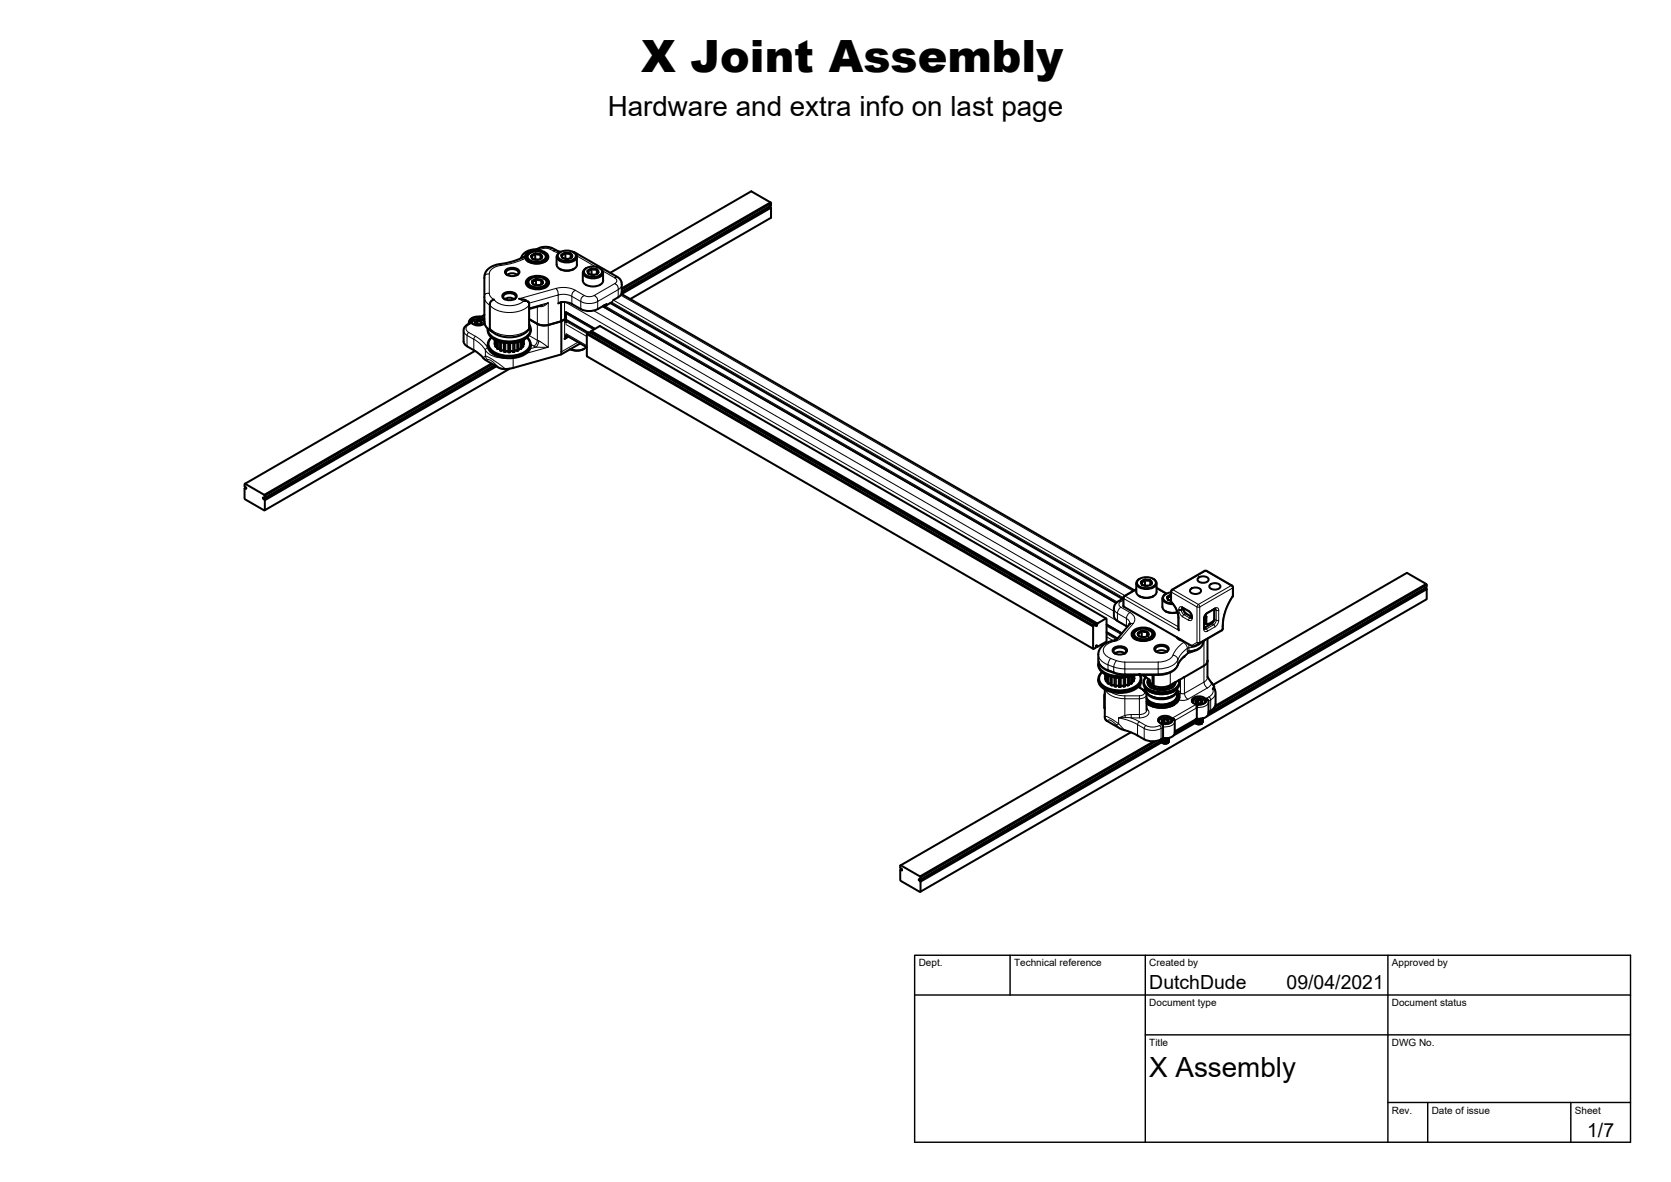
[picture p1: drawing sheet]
<svg xmlns="http://www.w3.org/2000/svg" width="420mm" height="297mm" viewBox="0 0 420 297" stroke-linecap="round" stroke-linejoin="round" font-family="sans-serif">
<defs><g id="words">
<text font-size="11.2" x="161.2" y="18.1">X Joint Assembly</text>
<g font-size="7">
<text x="152.8" y="29.1">Hardware and extra info on last page</text>
<text x="289" y="270.6">X Assembly</text>
</g>
<g font-size="4.9">
<text x="289" y="248.5">DutchDude</text>
<text x="323.5" y="248.5">09/04/2021</text>
<text x="399.1" y="285.7">1/7</text>
</g>
<g font-size="2.5">
<text x="231" y="242.9">Dept.</text>
<text x="255" y="242.9">Technical reference</text>
<text x="289" y="242.9">Created by</text>
<text x="350" y="242.9">Approved by</text>
<text x="289" y="252.8">Document type</text>
<text x="350" y="252.8">Document status</text>
<text x="289" y="262.9">Title</text>
<text x="350" y="262.9">DWG No.</text>
<text x="350" y="279.9">Rev.</text>
<text x="360" y="279.9">Date of issue</text>
<text x="396" y="279.9">Sheet</text>
</g>
</g></defs>
<!-- layer: Visible -->
<g fill="none" stroke="#000" stroke-width=".51">
<path d="M193.5 51.8l.2 .1M193.7 51.9l-37.4 21.6M193.7 51.9l.2 .3M193.7 50.9l.2 .2-37.6 21.7M193.7 50.9l-37.4 21.6M193.7 50.9l-4.8-2.8-35.5 20.5M193.9 52.2v2.5l-35.4 20.4M193.9 51.1v.6l-37.6 21.6M193.9 52.2l-37.6 21.7M120.6 79.6l.3 .1M120.7 79.6h-1.1l-1 .4-.6 .7-.1 .7M120.9 79.7v.1"/>
<path d="M121 79.8h-.2a1.99 1.99 0 0 0-2.3 1l.1 .3-1.3 .6-.7 .8v3.3a1.57 1.57 0 0 0 .8 1.2l2.6 1.6 2.3 2 3.2 1.9 1.6 .3M121 79.8l.8 .4M121.8 79.1l-.9 .6M126.5 73.9a2.42 2.42 0 0 1 3.4 .3 1.64 1.64 0 0 1-2.3 1.2 1.04 1.04 0 0 1-1-.4 1.04 1.04 0 0 1-.1-1.1zM126.7 74.1a2.12 2.12 0 0 1 3 .3l-.1 .5-.3 .3a1.93 1.93 0 0 0-2.4 0l-.4-.5zM127.2 67.9a2.42 2.42 0 0 1 3.4 .3 1.64 1.64 0 0 1-2.3 1.2 1.04 1.04 0 0 1-1-.4 1.04 1.04 0 0 1-.1-1.1zM127.5 69.1a2.17 2.17 0 0 1 2.6 0M127.6 69.1a.78 .78 0 0 1-.3-.9 .78 .78 0 0 1 .8-.5l.9-.1a.99 .99 0 0 1 1 .3 .99 .99 0 0 1 .3 1l-.3 .2M130.5 75.1l1.4 .2 1.1 .7 .1 6.6-.8 .9-1.1 .7-1.4 .4-1.6 .2-1.8-.2-1.2-.4-1.3-.7-.7-.8v-6.3l.2-.6 .8-.5M131.1 64.8l-2 .8-4.9 1.1-1.2 .7-.9 1-.3 1.1v11.3M132.4 64.7v.6M132.6 71.1v.6"/>
<path d="M132.6 70.2a3.9 3.9 0 0 1 5.4 .4 1.77 1.77 0 0 1-1.9 2l-1.3 .1a2.48 2.48 0 0 1-2.6-1.7zM133 63.8a3.1 3.1 0 0 1 4.2 .4 1.43 1.43 0 0 1-1.7 1.6h-.6a2.03 2.03 0 0 1-2.2-1.3zM133.1 70.3a3.1 3.1 0 0 1 4.3 .3 1.43 1.43 0 0 1-1.7 1.6h-.6a2.03 2.03 0 0 1-2.3-1.3zM133.1 63.6a1.1 1.1 0 0 0-.7 1.1 1.1 1.1 0 0 0 .7 1 3.4 3.4 0 0 0 4.3-.6 1.11 1.11 0 0 0-.6-1.5M133.2 77.4l-.1 .1M133.3 63.5l-.2 .2M133.4 63.5a1.23 1.23 0 0 0-1.1 1 1.23 1.23 0 0 0 .7 1.3M133.5 70a1.14 1.14 0 0 0-.9 1 1.14 1.14 0 0 0 .7 1.2 3.4 3.4 0 0 0 4.3-.7 1.11 1.11 0 0 0-.7-1.4M133.6 64.3l.4 .8M133.6 64.3v.4l.4 .4M133.6 69.9a1.23 1.23 0 0 0-1.1 1 1.23 1.23 0 0 0 .6 1.4M134.5 65.2l.7 .1"/>
<path d="M134.6 63.7l-.5 .5-.5 .1M134.6 63.7l.6 .3h.7l.4 .7-.5 .4M134.6 63.7v1.5M134.6 63.7l-.6 .2-.4 .4M134.6 63.7l1.3 .2M134.7 71.7h.7M134.8 70.1l-.5 .5-.5 .1 .4 .8M134.8 70.1l.6 .3 .7-.1 .4 .8-.5 .4M134.8 70.1v1.5M134.8 70.1l-.6 .2-.4 .4v.4l.4 .4M134.8 70.1l1.3 .2M135.4 62.9l-1.4 .1-1.1 .4-.7 .6-.2 .8"/>
<path d="M135.4 62.9a2.26 2.26 0 0 1 2.5 1.8 2.64 2.64 0 0 1-2.8 1.6 2.89 2.89 0 0 1-3.1-1.5M135.9 63.9v1.2M135.9 63.9l.4 .4a1.18 1.18 0 0 1-1.7 1l-.6-.2M136.1 70.3v1.2M136.1 70.3l.4 .4a1.18 1.18 0 0 1-1.7 1l-.6-.2M136.3 76.7l-3.2 .9M136.5 63.5a1.23 1.23 0 0 1 1.1 1 1.23 1.23 0 0 1-.7 1.3M136.6 63.5l.1 .2M136.6 69.9a1.23 1.23 0 0 1 1.2 1 1.23 1.23 0 0 1-.7 1.4M136.7 70l.2 .1M137.5 64.7v.6M137.7 71.1v.6"/>
<path d="M140 64.5v2M140.4 76.2l.8-.3a3.3 3.3 0 0 1 2.6 .5M140.5 63.6a3.1 3.1 0 0 1 4.2 .3 1.43 1.43 0 0 1-1.6 1.7h-.6a2.03 2.03 0 0 1-2.3-1.3zM140.7 67.6l.2 .1M140.7 63.5a1.1 1.1 0 0 0-.7 1 1.1 1.1 0 0 0 .7 1 3.4 3.4 0 0 0 4.3-.6 1.11 1.11 0 0 0-.7-1.4M140.9 63.4l-.2 .1M141 63.3l-2.7-1.1-1.8-.1-4 1.1-.9 .6-.6 1.1M141.1 76.1v4.7l.8-.5M141.1 75.9v.1M142 65.1h.7M142.2 63.5l-.5 .5-.5 .1 .3 .8M142.2 63.5l.6 .3 .7-.1 .3 .8-.4 .4"/>
<path d="M142.2 63.5v1.5M142.3 79.6l-.3 .7M142.3 79.8l-.3 .5M143.5 63.7v1.1M143.5 63.7a1.71 1.71 0 0 0-2.4 .6l.4 .5M143.5 63.7l.4 .4a1.18 1.18 0 0 1-1.7 .9l-.7-.2M143.8 76.4a7.4 7.4 0 0 0 4 1.8h.7a7.4 7.4 0 0 0 4-1.8M144 63.3l.6 .2 11.1 6.4 .6 1.1v2.5M144.1 63.4l.2 .1M144.3 67.6l-.6 .3-1.2 .2-1.6-.4M145.1 64.5v2a2.25 2.25 0 0 1-2.6 1.5 2.25 2.25 0 0 1-2.5-1.5M146.5 68.5l.1 2a2.25 2.25 0 0 0 2.5 1.5 2.25 2.25 0 0 0 2.6-1.5"/>
<path d="M147.1 67.6a3.1 3.1 0 0 1 4.2 .3 1.43 1.43 0 0 1-1.6 1.7h-.6a2.03 2.03 0 0 1-2.3-1.3zM147.3 71.6h.1M147.5 67.4a1.14 1.14 0 0 0-.9 1 1.14 1.14 0 0 0 .7 1.1 3.4 3.4 0 0 0 4.3-.6 1.15 1.15 0 0 0-.9-1.5M148.6 69.1h.7M148.7 67.5l-.4 .5-.6 .1 .4 .8M148.7 67.5l.7 .3 .7-.1 .3 .8-.4 .4M148.7 67.5v1.5M148.7 67.5l-.6 .2-.3 .4v.4l.3 .3M148.7 67.5a1.18 1.18 0 0 1 1.7 1 1.88 1.88 0 0 1-2.3 .3M150.1 67.7v1.1M150.9 71.6h.1M151.6 76.9l129.1 74.6"/>
<path d="M151.6 68.5v2M151.9 76.8l.6-.1-.7 .1M153.5 76.1l128.7 74.4M153.9 75.9l-1.4 .8M156.3 73.9l128.9 74.4M156.3 73.5a1.49 1.49 0 0 1-.8 1.2l-1.4 .8M118.3 80.9l-.4 .5M118.6 81.2h.1M118.6 81.2a2.54 2.54 0 0 0 3.3 .1M119.1 80.4l-.5 .8M119.2 80.4l-.1 .1M119.4 88.2l-57.8 33.4"/>
<path d="M119.4 80.9l.3 .5M119.5 80.9l.2 .5M120 81.5h.4M120.1 80.6l-.7 .3M120.1 80.6l.8 .1 .2 .5-.3 .2M120.1 80.6v.9M120.1 80.6l-.6 .3M120.1 80.6l.8 .1M120.9 80.7v.7M120.9 80.7l.2 .1a.8 .8 0 0 1-.5 .8 .8 .8 0 0 1-.9-.2M121.4 80.4v.1M121.4 80.4l.4 .3"/>
<path d="M121.8 80.8l.1 .7 .4 .8 1.4 1M121.8 80.9a1.97 1.97 0 0 0-3.1 0l.1 .5M121.8 81.1l-.1 .3M122.6 86.6a3 3 0 0 0 2.7 3 7.3 7.3 0 0 0 7.8-1.6l.4-1.4M122.6 82.7a3 3 0 0 0 2.7 3.1 7.3 7.3 0 0 0 7.8-1.6l.4-1.5M123.6 84.8a2.29 2.29 0 0 0 1.1 3.9 7.8 7.8 0 0 0 7.9-.8 2.04 2.04 0 0 0-.1-3.1 2.31 2.31 0 0 1 .9 2.3 2.31 2.31 0 0 1-1.8 1.8 8 8 0 0 1-8.3-.9 2.07 2.07 0 0 1 .3-3.2zM123.6 91.4l-57.1 33M123.8 91.5l-57.2 33.1-.1-.2M124.2 85.3a8.1 8.1 0 0 0 7.7 0M124.3 91.8l-57.7 33.3v-.5M124.4 86.4l.1 .1M124.4 85.4v1"/>
<path d="M124.5 91.9l-58.1 33.5M124.5 87l.2 .2 .3-.1M124.5 87h.1M124.5 85.5v1.5M124.5 86.5h.1M124.8 92.1l-58.2 33.6v2.5M125 87.5v.1M125 85.7v1.9M125 87.6l.8 .1M125.8 88l.2 .2M125.8 85.9v2.1M126.7 88.3l.4 .1 .4-.2 .3 .2"/>
<path d="M126.7 86.1v2.3M126.7 88.1l-.7 .1M127.8 86.2v2.3M127.8 88.5h.5M128.2 92.7l-61.7 35.6-4.9-2.8-.1-2.7 .3-.3M128.3 86.2v2.3M129.4 88.3l-.4 .1-.4-.2-.3 .2M129.4 86.1v2.3M129.4 88.1l.7 .1M130.3 85.9v2.1M130.4 88l-.3 .2M131.1 87.6l-.7 .1"/>
<path d="M131.1 87.5v.1M131.1 85.7v1.9M131.6 85.5v1.5M131.6 87l-.2 .2-.3-.1M131.6 86.5h.1M131.6 87h.1M131.7 86.4l-.1 .1M131.7 85.4v1M133.1 80.2l2.4 1.4 1.4 .2 1-.1M133.1 81.5a2.26 2.26 0 0 1-1.3 3.4 7.9 7.9 0 0 1-8.6-.8l-.5-1-.1-.5M141.1 80.8l-3.2 .9M141.1 80.7v7.7"/>
<path d="M141.2 88.4l-.1 .7M142 80.3l-.9 .4-3.2 1M142.3 81.1v-2.6l7.2 4.2M142.3 80.4l5.6 3.2M142.9 84.6l-.9 .6 .3-.4v-.6l5.3 3.1M145.9 86.3l-4.8 2.8-12.1 3.4-1.9 .2M147.4 87.2a3.7 3.7 0 0 1-4 .5 3.6 3.6 0 0 0 3.5 0M147.6 84v5.5l127.2 73.5 .7-.2 .1-.5 .2-.2v.3l-.2-.1M147.7 83.7l127.3 73.5-.2 .2-127.2-73.4zM147.7 83.7l.5-.3 127.3 73.5-.5 .3M148.5 83.7v-.2l127.3 73.5v.2l-.3-.3M148.6 83.2l-.1 .3"/>
<path d="M61.6 121.6l-.1 .6 .4 .4v.2l-.2-.1 .2-.1M61.6 121.6l4.9 2.8M61.7 122.7h-.2M66.2 125l.2 .2-.2 .1zM66.2 125.3l.2 .1M66.4 125.4l.2 .3M66.5 125.1h.1M274.8 157.4v5.6M275.5 157.1l.1 .3 .2-.2M275.9 156.7l-.1 .3M278.1 155.4l-2.2 1.3-127.2-73.5 2.1-1.3 127.3 73.5 .1 5.7-.1 .2-2.2 1.2-.3-.1M278.2 157l3.9 2.2"/>
<path d="M278.2 158.8l2.8 1.7M282.4 152.3l.2 .2M282.4 150.4l-1.5 .9-.6 .7-.2 .7v2.1a1.57 1.57 0 0 0 .9 1.2l2.5 1.5M282.6 152.5l17 9.8M284.1 156.6l-3.3 4.1-2.5 .8-1.4 1.1-.7 1.3v2.2l.4 1 .7 .8 1 .5 2 .8 1.8 .4h4.5M284.9 159.5v.6M284.9 158.6a3.9 3.9 0 0 1 5.4 .4 1.77 1.77 0 0 1-1.9 2l-1.3 .1a2.48 2.48 0 0 1-2.6-1.7zM285.5 158.7a3.1 3.1 0 0 1 4.2 .3 1.43 1.43 0 0 1-1.7 1.6h-.5a2.03 2.03 0 0 1-2.3-1.3zM285.7 158.5a1.1 1.1 0 0 0-.8 1 1.1 1.1 0 0 0 .8 1.1 3.4 3.4 0 0 0 4.2-.7 1.11 1.11 0 0 0-.6-1.4M285.7 148.8a2.25 2.25 0 0 0 2.6 1.4 2.25 2.25 0 0 0 2.5-1.4M285.7 148l-3.1 1.9-.2 2.4M285.7 146.6v2.2"/>
<path d="M285.8 158.4l-.2 .1M286.1 159.1l.4 .8M286.2 145.7a3.3 3.3 0 0 1 4.4 .4 1.5 1.5 0 0 1-1.7 1.7h-.6a2.12 2.12 0 0 1-2.4-1.4zM286.2 158.2a1.32 1.32 0 0 0-1.3 .9 1.32 1.32 0 0 0 .6 1.5M286.4 149.8l1.9 .5 1.7-.4M286.6 145.5h-.1a1.1 1.1 0 0 0-.8 1.1 1.1 1.1 0 0 0 .8 1 3.4 3.4 0 0 0 4.2-.7 1.12 1.12 0 0 0-.8-1.4M286.9 146.2l.4 .8M287.1 158.6l-.5 .4-.5 .1M287.1 158.6l.6 .2h.7l.4 .7-.4 .4M287.1 158.6v1.4M287.8 147.2h.7M287.9 145.7l-.5 .4-.5 .1"/>
<path d="M287.9 145.7l.6 .2h.7l.4 .7-.4 .5M287.9 145.7v1.4M287.9 145.7l-.6 .2-.4 .3M287.9 145.7l1.3 .2M288.4 158.8v1.1M288.4 158.8a1.88 1.88 0 0 0-2.3 .3M288.4 158.8l.4 .3a1.18 1.18 0 0 1-1.7 1l-.8-.4-.2-.6M288.7 158.2a1.32 1.32 0 0 1 1.3 .9 1.32 1.32 0 0 1-.6 1.5M289.1 158.4l.1 .1M289.2 145.9l.4 .3a1.18 1.18 0 0 1-1.7 1l-.8-.4-.2-.6M289.2 145.9v1.1M290 159.5v.6"/>
<path d="M290 149.8l-.1 .1M290.8 146.6v2.2M290.8 147.7l2.5 1.5M292.3 150.4v2.1a2.36 2.36 0 0 0 2.8 1.5l1-.2M293 153.6l.1 .1M293.1 149.3a1.2 1.2 0 0 0-.8 1.3 1.2 1.2 0 0 0 1.2 1l1.5 .2M293.1 153.7l1.4 .3 1.6-.1M293.5 150l.4 .8M293.5 150v.4l.4 .4M293.6 149.8l.8-.3-.4 .4-.5 .1zM293.9 150.8l.5 .2M294.4 148.6l.2 2.8"/>
<path d="M294.4 148.9a1.81 1.81 0 0 0-2 1.4 2.21 2.21 0 0 0 2.4 1.3M294.4 148.6l.3-.4 8.4-4.8 6.7 3.7 .2 .5v2.1l-1.3 2.3-.7 2-.4 1.9-.1 2.1M294.6 151.4l.8 1.1 .7 1.6 .3 4.3M297.2 152.7l2 1.1 .4 .8v.7M297.5 152.8l.1 .6 .4 .6 1.7 1M299.3 148.1a1.83 1.83 0 0 1 2.7 .2 1.57 1.57 0 0 1-2.7 .5l-.1-.5zM301.2 145.3a1.83 1.83 0 0 1 2.7 .2 1.57 1.57 0 0 1-2.7 .5l-.1-.5zM302.9 154.8l.4 .1M303 154.7l.3 .2M303.3 154.9l-.1 .6M303.3 154.9v1.9M304.2 147a1.83 1.83 0 0 1 2.7 .2 1.57 1.57 0 0 1-2.7 .5l-.1-.5z"/>
<path d="M305.1 156.1l-1.3 .7-1-.2M305.3 153.1v2.4l-.2 .6-.5 .6-1.8 1.1M305.6 153l-2.2 1.2-.5 .5-.1 .5v2.9M307.5 158l-.3 .4-6.8 3.9h-.8M358.4 147.7l.1 .1-54.6 31.6M358.5 147.8l.2 .3M358.6 146.8l.1 .2-53.4 30.8M358.7 147v.5l-54.8 31.7M275.8 162.4l.1 .2M276.2 170.7a3 3 0 0 0 2.6 3 7.3 7.3 0 0 0 7.8-1.6l.3-.5 .1-.9M276.2 167.2a3.9 3.9 0 0 0 3.8 2.9l2.9 .1 2.1-.6a8.2 8.2 0 0 1-7.1-.1M276.2 166.8v.4"/>
<path d="M276.2 166.3a3 3 0 0 0 2.8 3.3l2.8 .3 2.2-.3M276.9 162l.4 .2M277.7 169.4l.2 .1M277.8 173.3v7.1l.2 .5 3.8 2.3 2.7 .9 1.5 .7a5.3 5.3 0 0 0 5.9 1l.5-.3v-2.8l-.2-.7M277.8 174.3l-.2 .5v3l.2 .3M277.9 169.5l.1 1.1M278 169.6v1.5M278 171.1l.1 .1M278 171.1h.1M278.5 169.8v1.9M278.5 171.7h.1M278.5 171.2h-.4"/>
<path d="M278.5 171.7l.3 .1h.5M279.3 170v2.1M279.3 172.1l.9 .1M279.9 163a2.42 2.42 0 0 1 3.5 .3 1.64 1.64 0 0 1-2.3 1.2 1.04 1.04 0 0 1-1.1-.4 1.04 1.04 0 0 1-.1-1.1zM280.2 170.3v2.1l.4 .1 .4-.2 .3 .2M280.4 164.2a.78 .78 0 0 1-.4-.9 .78 .78 0 0 1 .9-.5l.9-.1a.99 .99 0 0 1 1 .3 .99 .99 0 0 1 .2 1l-.2 .2M281.3 170.3v2.3M281.8 170.3v2.3h-.5M282.8 164.2a2.19 2.19 0 0 0-2.5 0M282.9 172.2h.6M282.9 170.3v2.1l-.4 .1-.4-.2-.3 .2M283.9 170v2.1l-.4 .1"/>
<path d="M284.6 171.7l-.2 .1h-.5M284.6 169.8v1.9M284.6 171.7h.1M285.1 170.6h.1M285.1 169.6v1.5M285.1 171.1h.1M285.1 171.1l-.2 .2-.3-.1M285.2 170.6h-.1M285.2 169.6v.9M285.2 170.5v.1M286.2 172.6l1.5 .8 .6 .9v4.2M286.5 169.4l.1 .2"/>
<path d="M286.7 169.6a2.33 2.33 0 0 1-1.5 3.4 7.8 7.8 0 0 1-8.6-1.1 2.06 2.06 0 0 1 .5-3 2.2 2.2 0 0 0 .8 3.7 7.6 7.6 0 0 0 8.4-.8 1.89 1.89 0 0 0 .2-2.2M287 160.1h.7M287.1 169.6l2 1.3M287.5 171.5a2.46 2.46 0 0 0 2 2.5 6.4 6.4 0 0 0 6.7-1.1l.3-.5v-.9M288.1 170.2a1.84 1.84 0 0 0 .7 3.1 6.7 6.7 0 0 0 7.2-.5 1.69 1.69 0 0 0 .4-1.9M288.1 173.3a2.98 2.98 0 0 0 3.1 2.2 4.7 4.7 0 0 0 4.6-1.7l.2-.5M288.1 173.2v.1M288.1 173.5v.5M288.1 170.2a1.83 1.83 0 0 0 .8 3 6.2 6.2 0 0 0 7.3-.9l.3-.9-.1-.5M288.1 173.4a2.91 2.91 0 0 0 3.1 2.3 5 5 0 0 0 4.6-1.5l.1-.8M288.2 173.6l-.2 .2zM288.3 176.2a6.3 6.3 0 0 0 7.7-.2 1.66 1.66 0 0 0-.1-2.4 1.87 1.87 0 0 1-.8 3.2 6.8 6.8 0 0 1-6.8-.5"/>
<path d="M288.7 170.6a1.64 1.64 0 0 0 1.3 2.5 5 5 0 0 0 5.4-.9l.2-.8M288.9 177.1a7 7 0 0 0 6.3 0M288.9 173.7h.1M288.9 170.7a1.44 1.44 0 0 0 .7 2.2M288.9 170.8l-.3 .7M288.9 173.7a6.9 6.9 0 0 0 6.3 0M289.3 174.9a5.8 5.8 0 0 0 5.4 0M289.8 169.6v2.4M290.1 169.6v2.7l1.8 .4 1.8-.3 4.1-2.3M290.4 162.6a2.42 2.42 0 0 1 3.5 .3 1.64 1.64 0 0 1-2.3 1.2 1.04 1.04 0 0 1-1.1-.4 1.04 1.04 0 0 1-.1-1.1zM290.8 163.9a.78 .78 0 0 1-.3-1 .78 .78 0 0 1 .9-.5l.9-.1a.99 .99 0 0 1 1 .3 .99 .99 0 0 1 .2 1l-.2 .3M293.3 163.8a2.19 2.19 0 0 0-2.5 0"/>
<path d="M294.8 174.9h-.1M295 171.7a3.9 3.9 0 0 1-5.2 .9 1.5 1.5 0 0 1-.7-1.7 1.64 1.64 0 0 0 .9 1.3l.1 .1M295.2 173.7h.1M295.5 171.4v.1M295.5 171.5l-.4 .9-.6 .5M295.8 160.1l.5 .5 1.2 .5M296 173.5a2.67 2.67 0 0 1-2.6 3.4 4.9 4.9 0 0 1-5.1-1.5M296 173.2v.1M296 174.4a2.26 2.26 0 0 1-2.2 2.5 5.3 5.3 0 0 1-5.5-1.3M296 160.2l.6 .6M296.5 160.5l.6 .3M296.5 175.3a3.7 3.7 0 0 1-3.9 2.5h-1.4l-1.3-.3-1.6-.8"/>
<path d="M296.5 174.9v.4M297.8 165.1l-.2-.1-.9 1.2-1.1 1.8-1.6 1.1-2.1 .5h-5.3M299.8 175.7a2.43 2.43 0 0 1 3.4 0 1.29 1.29 0 0 1-1.7 1.4l-.6-.1a1.5 1.5 0 0 1-1.2-1zM299.8 176.4v.1M300 176.6a1.01 1.01 0 0 1 1.3-1.2l.7 .1a.89 .89 0 0 1 .9 1.1M300.3 175.7l-.5 .7M300.4 175.7h-.1M300.6 176.2l.2 .5M300.8 176a.92 .92 0 0 1 1.5 .4 .95 .95 0 0 1-1.7-.2zM300.8 177l.1 .7M300.9 177.8v2.8M300.9 177.7v.2"/>
<path d="M301.1 177.2l-.2 .6M301.2 176.8h.4M301.2 175.9l-.6 .3M301.2 175.9l.9 .1 .2 .5-.3 .2 .1-.7M301.2 175.9v.9M302.5 161.5l-.3 .9-.7 .7-.9 .4-1.2 .3M302.6 175.7h.1M302.6 175.7l.5 .7M302.7 167.3l-4.9 2.8M303.2 175.6l.5 .2 .1 .4 .1 3.1a2.39 2.39 0 0 1-3 1.3M303.6 179.9l55.1-31.8v2.5l-127.2 73.5v-2.5M303.6 166a1.48 1.48 0 0 1-.9 1.3"/>
<path d="M303.6 166v.1M303.6 170.1l1.1 1.6M303.6 160.5v9.7M304.7 171.7l.6 .8M305 172.1l48.8-28.1 4.8 2.8-53 30.6M305.3 172.8l.3 1.3v2.8a2.56 2.56 0 0 1-1.7 2M305.3 172.5l-.4 .7M305.3 172.5v.5M284.4 184l-58 33.5v.6l.2 .2M290.1 186.3l-58.8 33.9-4.8-2.7M290.7 186.2l-59.2 34.3-.2-.3M291.7 181.6l-.2-.3a1.46 1.46 0 0 1 2.1-1 .81 .81 0 0 1 .8 .5 .81 .81 0 0 1-.1 .8"/>
<path d="M291.8 180.6l-.5 .7M291.9 180.5l-.1 .1M292.1 186l-60.6 35v-.5M292.1 186.2l-60.9 35.1-.2-.1M292.1 186.3h.1M292.1 186.5l-60.6 35.1M292.5 185.5l.7 .1h-.6M292.6 186.8h.6M292.6 186.5h.6M292.6 186h.6M292.6 185.8h.6M292.7 181.6l.4 .1"/>
<path d="M292.8 180.7l-.7 .3 .3 .5M292.8 180.7l.8 .1 .2 .5-.3 .3 .1-.8M292.8 180.7v.9M292.8 180.7l-.6 .3 .2 .5M292.8 180.7l.8 .1M293.2 186.3h-.6M293.6 180.8l.2 .2a.8 .8 0 0 1-.5 .7 .8 .8 0 0 1-.9-.2M293.8 185.5l-.6 .3-.9-.2M293.8 186.5l-.6 .4-.8-.2M293.8 185.5l-.7 .3-.9-.2M293.9 186.1l-.2 .4-.7 .3-.7-.1-.2-.5M293.9 185.9l-.2 .4-.6 .2-.8-.1-.2-.4"/>
<path d="M293.9 185.6l-.2 .5-.7 .2-.7-.1-.2-.5M293.9 185.4l-.2 .4-.5 .2h-.7l-.4-.3M293.9 186.2l-.3 .4-.5 .2-.7-.1-.3-.4M293.9 186l-.3 .4-.6 .2-.7-.2-.2-.3M293.9 185.7l-.2 .4-.6 .2-.7-.1-.3-.4M293.9 185.5l-.2 .3-.5 .3-.6-.1-.5-.3M293.9 185.5h.1M294.1 180.5l.1 .1M294.1 185.4l-.2 .1M294.1 180.6l.5 .7M294.7 180.6a2.26 2.26 0 0 0-3.5 0 1.33 1.33 0 0 0 1.8 1.4 1.28 1.28 0 0 0 1.7-1.4l.5 .2M294.9 180.7l.3 .1 .2 .4v3a2.39 2.39 0 0 1-3 1.3"/>
<path d="M300.6 181.2v.1M300.6 181.3l-5.2 3M300.6 181.6l-5.5 3.2M300.9 180.6h1M300.9 180.6l-5.5 3.2M301.1 181.9h.6M301.1 181.4h.6M301.1 181.2h.6M301.1 181h.6M301.1 180.7h.6M301.7 181.7h-.6M302 180.6h-1.1"/>
<path d="M302.3 181.6l-.5 .4-.9-.1M302.3 180.6l-.8 .4-.8-.3M302.3 180.6l-.7 .4-.9-.2M302.3 181.3l-.1 .4-.6 .2-.8-.1-.2-.4M302.3 181l-.1 .5-.7 .2-.7-.1-.2-.5-5.2 3M302.3 180.7l-.1 .5-.6 .2-.8-.1-.2-.4M302.4 180.6l-.2 .4-.6 .2-.7-.1-.3-.3M302.4 181.4l-.2 .3-.7 .3-.7-.2-.2-.3M302.4 181.1l-.2 .4-.6 .2-.7-.1-.3-.3M302.4 180.9l-.2 .3-.6 .3-.8-.1-.2-.4M302.6 180.5l-.4 .5-.5 .2h-.8l-.3-.4M226.6 218.6l.2-.1v.2z"/>
<path d="M226.6 218.4l.2 .1M226.6 218.6h-.2M226.7 218.4l-.3 .2 .1 2.8 4.8 2.8 .2-.1M231.3 221.3l.2 .3M231.4 221l-.4-.1v.3l.5-.2"/>
</g>
<!-- layer: Visible Narrow -->
<g fill="none" stroke="#000" stroke-width=".25">
<path d="M120.8 79.8a1.98 1.98 0 0 0-2.5 .9l.3 .4M121.8 79.3l-.8 .5M123 68.8l-.9 .2-.3 .8M123 68.8v4.9M125.8 66.3l.2 .4-1.5 .4-.9 .6-.4 .4-.2 .7M130.9 64.9l.6 .3-2.8 1-2.7 .5M132 64.4l-.7 .1-.2 .3h.9l-.5 .4M132.7 75.8l-1.1-.1 1.1 .2 .3 .8M133 76.7l.1 5.7M133.1 76.6l-.1 .1M133.1 77.6l.1-.2 4.7-1.3v11.2l-5.5 1.5M134.7 62.6v.3"/>
<path d="M135.1 77.1v8.4M135.5 77h.2M135.7 76.9v.1M136.3 76.7l1.6-.6-1.2 .8-1 .1M138.3 62.6l.9 .5 .7-.2M138.9 62.4l-.6 .2-1.5-.2-.9 .3-.6-.2 .6 .2-.5 .2-.4-.3M139.2 63.1l1.3 .5M139.8 72.5l-9.3 2.6 1.1 .6-1.3 .8-1.4 .3h-1.8l-1.8-.6-1.8-1.5-.5-1-.9 .1-.3 .5 .1 1.1 .7 .9 1.8 1.4 2 .7 2.2 .1 1.6-.2 1.6-.6 1.2-1M141.4 75.9l-1 .3v-2.1l-7.4 2.1M141.9 75.9l.1 9.3M142.3 76l141.2 81.5M142.3 78.3l7.4 4.3"/>
<path d="M142.3 78.8l6.9 4M144.5 63.6h.3M144.7 72.9l-2.2-.6-1.4-.1-1.3 .3 .4 .6 .2 1 1.6-.1 1.8 .5v1.9M145 64.3l4.7 2.7M146.9 74.3l-2.2-1.4-.6 .4-.3 .5v.7l2.2 1.3v1.9M149.3 78.1l130.8 75.5M149.4 74.3l-1.1 .3-1.4-.3-.7 .6-.2 .9 1.8 .5 1.3-.1 1.2-.4v1.9M151.4 77l129.2 74.6M151.5 68.1l3.1 1.7M152 76.8l128.9 74.5M152.5 76.4v.3M153.5 76.1l128.8 74.4"/>
<path d="M153.8 76l128.8 74.4 .3-.6M154.1 75.5h.1M154.2 75.4l128.7 74.3M154.6 69.8l.5 .6-.1 .5-.4 .4 .7 .5 .1 1 .7-.6 .2-.6M154.6 71.3l-5.2 3 .7 .6 .2 .9 5.1-3v1.9M155.3 69.6l-.7 .2M156.1 74.2l128.8 74.3M116.6 83.1a1.49 1.49 0 0 0 .8 1.2M117.4 84.3l1.7 1v2.7M117.4 84.3v2.7M117.6 81.6h.3M117.9 83.6l2.8 1.7 1.3 1.2 .6 .9"/>
<path d="M117.9 81.6a1.03 1.03 0 0 0-.7 1 1.03 1.03 0 0 0 .7 .9M117.9 83.5l-.5 .8M117.9 81.1v.3M118.6 81.2l-.7 .4M119.6 84.5l-.5 .7 2 1.5 .9 1.3M121.8 80.8l.4 1.2 1.2 .9M122 89.4l.6 1-.3 .2M122 88a5.8 5.8 0 0 0 5.2 2M122 89.5a18.2 18.2 0 0 1 5.1 3.2M122 88v1.5M122.1 89.4l-.7 .5M122.6 90.4a1.6 1.6 0 0 1 1.6 .7l1.1 1.3"/>
<path d="M122.6 87.4l-.5 .3v.3M122.6 87.4l.2 .3M123.2 82.5a7.5 7.5 0 0 0 9.8 0l-.1 .4M124.4 85.4v1.1M124.5 85.4v1.6M124.6 85.5v1.7M124.7 85.6v1.6M125 85.7v1.9M125.2 85.7v2M125.3 85.8v1.9M125.8 85.9v2.2M126 86v2.2"/>
<path d="M126.2 86v2.1M126.8 86.2v2.2M127 86.2v2.2M127.2 86.2v2.2M127.9 86.2v2.3M128.2 86.2v2.3M128.9 86.2v2.2M129 90v2.5M129.1 86.2v2.2M129.3 86.2v2.2M129.9 86v2.1M130.1 86v2.2"/>
<path d="M130.3 85.9v2.2M130.8 85.8v1.9M130.9 85.7v2M131.1 85.7v1.9M131.3 85.6v1.6M131.5 85.5v1.7M131.6 85.4v1.6M131.7 85.4v1.1M133 84.3l2.1 1.2M133.4 86.5l.9 .5M135.1 85.5l.4 .2M135.1 85.5l-.1 .7-.7 .8"/>
<path d="M135.5 85.7l-.2 .7a.83 .83 0 0 1-.7 .8l-.3-.2M135.5 85.7l2.4 1.6-3.1-.1-1.5 .4M142.3 83.8l5.3 3.1M142.3 81.5l5.3 3.1M142.3 80.8l5.3 3M142.3 80.4l5.6 3.2M145.3 86l-4.2 2.4M278.2 156.8l4 2.3M278.2 157.3l3.7 2.1M278.2 159.2l2.6 1.5M278.2 158.9l2.8 1.6M280.1 152.9a1.49 1.49 0 0 0 .9 1.2"/>
<path d="M281 154.1l2.2 1.3M281 154.1v1.9M281.2 151.1l.6 .1M281.8 152.6l2.3 1.3M281.8 151.1a.77 .77 0 0 0-.5 .8 .77 .77 0 0 0 .5 .7M281.8 152.6l-.5 .5-.3 1M282.4 150.8l-.6 .4M282.6 152.5v-2.1l13.8 8v-3.1M282.7 149.8h.2M282.9 149.8l13.4 7.7M283.2 155.4a1.49 1.49 0 0 1 .9 1.2M283.2 155.4v2"/>
<path d="M284.1 153.9a1.76 1.76 0 0 1 .8 2.8M284.1 153.9l-.5 .5-.4 1M284.9 156.7l-3.1 3.7M284.9 156.7h-.5l-.4 .2M285.7 148.2l-2.8 1.6M290.8 147.9l2.3 1.4M294.4 151l.2 .2M294.6 151.3v-2.5l6.4 3.7v8.9M294.6 151.3l1.2 1.6 .5 1.2 .1 1.2M294.6 151.2v.2M294.7 148.2h.2l-.3 .6-.2-.2M296.3 155.1l.1 .3"/>
<path d="M296.4 153.1v.2h.6M296.4 153.1h.6M296.4 153.3l.2 .8 .8 .9M297 153.1v.2M297 153.3l.2 .7 .5 .4-.4 .6 1.9 1 .5-.3v-.6M297.2 152.7l-.2 .4M297.3 152.6l1.5 .8M297.4 152.6v.3M297.4 152.6l-.7-.1-.3 .6M297.4 152.9v.2M297.4 152.9l-.4 .2M297.4 153.1l-.4 .2"/>
<path d="M297.4 153.1l.4 .9 .5 .2M297.5 152.8l-.1 .1M297.6 152.9l-.2 .2M298.8 153.4l.1 .2M298.8 153.4l.6 .6 .4 1.1M299.2 155.3l-.4 .6M299.2 155.3h.4M299.6 155.1l-1.6-.9-.3 .3 1.4 .8M299.6 155.1l-.5 .2M299.6 155.1h.1M299.7 154.9l.1 .2M299.7 155l-.1 .1"/>
<path d="M299.8 155.1v.2M302.8 155.7l.4-.2v1.3M302.8 156.7h.2M302.8 157.8h.1M302.8 155.4l-.1 .1M302.9 143.5h.2M302.9 157.9l.4 .2M302.9 157.9l-.2 .2M303.1 143.5l-8.2 4.7 6.4 3.7 8.2-4.7M303.1 143.5l6.4 3.7M303.3 158.1h-.5M303.3 158.1l.3 .5-.4 .1-.5-.2v-.4"/>
<path d="M303.4 143.5h-.3M303.6 153.9l-.6 .5-.3 .8-.1 2.9M303.6 153.9l-.1 .2M304.1 156.7h.3M304.4 156.7l-.8 .2-.8-.1M304.6 156.7h.2M304.8 156.8l.4 .2-1.9 1.1M304.8 156.8l-1.9 1.1M304.9 156.4l-.5 .3M305.3 155.5l.1 .2M305.3 153.1l.1 .1M305.4 153v.2"/>
<path d="M305.4 153.1v2.6M305.4 155.7l.4 .2M305.4 153.1l.4 .3M305.4 155.6l-.2 .7-.4 .5M305.5 152.8l-1.9 1.1M305.5 157.6l-1.9 1M305.5 152.8h.7l.2 .6M305.5 152.8l-.1 .2M305.6 153l.2 .4M305.8 153.4v2.5M305.8 155.9h.6M305.8 153.4h.6"/>
<path d="M305.8 155.9l-.2 .6-.4 .5 .3 .5M306.4 153.4v2.5M306.4 155.9l-.1 .7-.8 .9M307.3 158.2l-5.6 3.2M307.3 157.4v.8M307.3 158.2l-.1 .2M307.5 158l-.2 .2M307.5 157.2l-.2 .2M309.5 147.2l.4 .6 .1-.2M309.8 147.1l-.3 .1M309.9 149.8a14.4 14.4 0 0 0-2.6 7.6M309.9 149.8v-2l-8.2 4.7v8.9"/>
<path d="M309.9 149.8v.1M310 149.6l-.1 .2M276.2 164.5a3.1 3.1 0 0 0 2.4 2.6M276.2 165.7a3.1 3.1 0 0 0 2.4 2.6M277.3 161.8l.3 .2M277.7 177.6l.1 .3M277.7 175l.1 .2M277.9 169.5v1.1M277.9 173.3a5.2 5.2 0 0 0 4.9 2.3v-.7M278 169.5v1.6M278.1 169.6v1.6M278.2 160l1.7 1"/>
<path d="M278.3 169.7v1.6M278.5 169.8v1.9M278.6 168.3l.1 .3M278.6 167.1v1.2l1.4 .6M278.6 167.1l1.4 .5M278.6 168.3h.1M278.6 168.3l1.4 .6M278.7 169.8v2M278.8 169.9v1.9M279.3 173.9l1.6 .7 1.9 .3M279.3 165.5l1.4 .5M279.3 165.5l-.4 .5-.3 1.1"/>
<path d="M279.3 170v2.2M279.5 170.1v2.2M279.7 170.1v2.1M280 161l.3 .2M280 168.9l.2 .2M280 167.6v1.3M280 167.6l1.4 .4 1.4 .1M280 168.9l1.4 .3 1.4 .2v.2M280.3 161.2a2.97 2.97 0 0 0-2.9 2.4 2.44 2.44 0 0 0 1.9 1.9M280.3 170.3v2.2M280.6 170.3v2.3M280.7 170.3v2.2"/>
<path d="M280.7 166l2.1 .4M280.7 166l-.4 .6-.2 1M280.9 160.6l.4-.3 .5 .1-.4 .4-1.1 .4M281.4 170.3v2.3M281.7 170.3v2.3M282.4 170.3v2.2M282.6 170.3v2.3M282.8 168.1v1.3h3.7M282.8 170.3v2.2M282.8 168.1h8.4M282.8 166.4h8.4M282.8 179.8l.2 .5"/>
<path d="M282.8 166.4v1.7M283.5 170.1v2.1M283.6 170.1v2.2M283.8 170v2.2M284.3 169.9v1.9M284.4 179.6l-1.2 .1-1.9 .7h3.1M284.4 179.6h2.1M284.4 179.6v.8M284.4 169.8v2M284.6 169.8v1.9M284.9 169.7v1.6M285 169.6v1.6"/>
<path d="M285.1 169.6v1.5M285.1 169.6v1.1M285.2 169.6v1M286.1 172.7l1.2 .7M286.5 179.6v-4h-3.7v4.2M286.5 169.4h4.7M286.5 169.4v.2M286.5 179.6v.8M286.5 169.4h.1M286.8 169.6v.4M286.8 171.7v1.2M287.3 173.4l.2 .3"/>
<path d="M287.5 173.7l.2 .2a.98 .98 0 0 1-1.2 .9M287.7 173.4h-.4h.4l.1 .3h-.3M287.8 172.6v.9l.3-.3M287.8 170v.7M287.9 169.6v.5M288.3 178.2h.1zM288.3 177.9l.2 .3M288.3 174.5a1.5 1.5 0 0 1-1.8 1.1v-.7h-3.7M288.3 178.5a1.5 1.5 0 0 1-1.8 1.1M288.5 178.2a1.05 1.05 0 0 1 .4 1.1 1.05 1.05 0 0 1-.9 .8l-1.5 .3M291.2 168.1v1.3M291.2 169.3v.3"/>
<path d="M291.2 166.4v1.7M294.3 169v3.2M294.9 164.7a3.8 3.8 0 0 1-3.7 1.7M294.9 164.6a1.34 1.34 0 0 1 1.3 1.2M296 173.2l.8 .9M296.1 165.8v1.3M296.1 167.1v.1M296.2 165.8a5.2 5.2 0 0 1-5 2.3M296.2 167a5.2 5.2 0 0 1-5 2.3M296.8 170.7v3.4M296.8 174.1l-.3 .7M296.8 174.1l.5 .2h.5"/>
<path d="M297.6 161.5l-1.5 1.2-1.2 1.9M297.8 165.1l-.9 .7M297.8 170.1v4.2M297.8 174.3l.2 .6 .7 .8M297.8 164.9l-.1 .1M297.9 161.3l-.3 .2 .8 .7 .1 .7M298.5 163.7l.2 .4M298.5 162.9v.8M298.5 162.9l-1.4 1.4-.9 1.5M298.7 175.7l-1.3 .3-1-.1M298.7 164.1l.1-.1-1 .9M298.7 164.1l-1.4 1.2-1.1 1.8"/>
<path d="M298.9 164.1l-1.1 1v-.2M298.9 161.9v.9M298.9 163.6l.2 .2M298.9 162.8v.8M298.9 163.9l.3-.1-.3 .3zM299 162.8l-.5 .1M299 163.5l-.5 .2M299.1 163.8h.3M299.1 163.8l-.4 .3M300.3 163.6l-1.4 .5M300.8 177l-6.2 3.5M300.9 177.7v.1"/>
<path d="M300.9 177.9l-5.5 3.2M301 161.4l-1.4 .9M301 161.4h.7M301.7 161.4l-.3 .3-.4-.3M302.4 161.2l-1.1 1-1.1 .4-1.3 .2M302.5 161.4v.1M302.5 161.1v.3M302.5 161.4l.2-.2-.4 .9M302.5 161.4a3.4 3.4 0 0 1-3.6 2.2M302.7 171.4l-4.9 2.9M302.7 161v10.4M302.7 171.4l.2 .7 .7 .8 .7-.6 .4-.6"/>
<path d="M303.6 172.9l-4.9 2.8M303.6 170.2a1.49 1.49 0 0 1-.9 1.2M303.8 176.2l.6-.3v2.7M303.9 176.4a2.39 2.39 0 0 1-3 1.4M304 175.1l-.8 .5a.99 .99 0 0 1-.8 1.4l-.8 .2-.7-.2M304 175.1l.4 .8M305.1 172.9l.2 .1M305.3 172.5v.3M305.5 173.4l-.6-.3a1.53 1.53 0 0 1-.9 2M305.6 174.1a2.03 2.03 0 0 1-1.2 1.7M277.8 180.2l.3-.2 .9 .4 2.3 1.5M278.5 181.2l.1-.2a1.45 1.45 0 0 1 1.5 .6l.6 .6"/>
<path d="M280.7 182.2l.8 .8M281.3 181.9l-.6 .3M281.3 180.4v1.5M281.3 181.9l1.5 1.6M281.3 180.4l2.9 .8 1.8 .9M284.4 180.4h2.1M284.4 180.4l2.1 1M286 182.1l1.7 1M286 182.1v2.7M286.4 181.4l1.7 .9M286.5 181.3l-.5 .8M287.7 183.1v2.7"/>
<path d="M287.7 183.1l.4-.8 1.7 .4 1.7-.4 .5 .8M287.7 183.1l1.2 .4 1.3 .1 1.7-.5M292 183.1v2.7M292.4 182.8l-.4 .3M294.7 180.6l.2 .1M294.9 180.7a1.51 1.51 0 0 1-1.9 1.4l-.8-.1-.7 .3M295.4 181.3a2.4 2.4 0 0 1-3 1.3"/>
<circle cx="301.3" cy="152.3" r=".41"/>
</g>
<g fill="#000" stroke="#000" stroke-width=".25">
<circle cx="280" cy="168.9" r=".11"/>
<circle cx="286.5" cy="169.4" r=".11"/>
</g>
<!-- layer: TitleBlock -->
<path d="M230 240.1h180v46.9h-180zM230 250h180M254 240.1v9.9M288 240.1v46.9M349 240.1v46.9M288 260.1h122M349 277.1h61M359 277.1v9.9M395 277.1v9.9" fill="none" stroke="#000" stroke-width=".36"/>
<use href="#words"/>
</svg>
